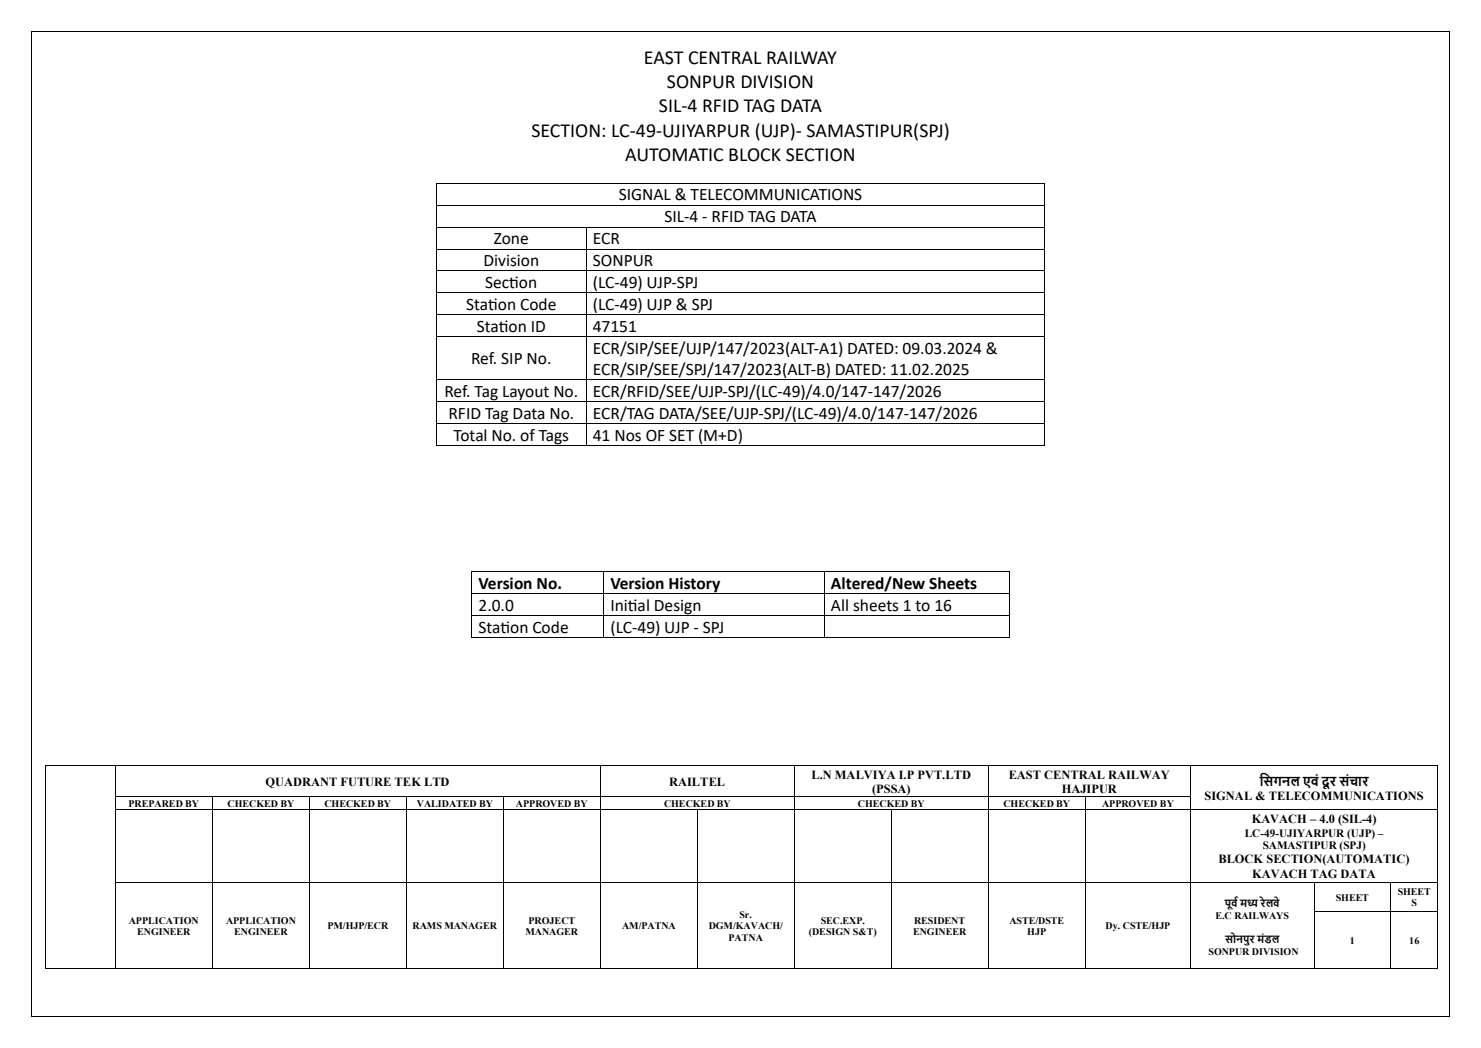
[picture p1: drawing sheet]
<svg xmlns="http://www.w3.org/2000/svg" width="420mm" height="297mm" viewBox="0 0 420 297" stroke-linecap="round" stroke-linejoin="round" font-family="sans-serif">
<defs><g id="words">
<g font-size="5.6">
<text x="182.6" y="18.1">EAST CENTRAL RAILWAY</text>
<text x="189.1" y="25">SONPUR DIVISION</text>
<text x="186.9" y="31.8">SIL-4 RFID TAG DATA</text>
<text x="150.7" y="38.7">SECTION: LC-49-UJIYARPUR (UJP)- SAMASTIPUR(SPJ)</text>
<text x="177.3" y="45.6">AUTOMATIC BLOCK SECTION</text>
</g>
<g font-size="5">
<text x="175.5" y="56.8">SIGNAL &amp; TELECOMMUNICATIONS</text>
<text x="188.4" y="63">SIL-4 - RFID TAG DATA</text>
<text x="140.1" y="69.2">Zone</text>
<text x="168.1" y="69.2">ECR</text>
<text x="137.1" y="75.4">Division</text>
<text x="168.1" y="75.4">SONPUR</text>
<text x="137.6" y="81.6">Sect</text>
<text x="144.4" y="81.6">ion</text>
<text x="168.1" y="81.6">(LC-49) UJP-SPJ</text>
<text x="132.2" y="87.8">Stat</text>
<text x="138.4" y="87.8">ion Code</text>
<text x="168.1" y="87.8">(LC-49) UJP &amp; SPJ</text>
<text x="135.2" y="94">Stat</text>
<text x="141.5" y="94">ion ID</text>
<text x="168.1" y="94">47151</text>
<text x="168.1" y="100.2">ECR/SIP/SEE/UJP/147/2023(ALT-A1) DATED: 09.03.2024 &amp;</text>
<text x="133.6" y="103.2">Ref. SIP No.</text>
<text x="168.1" y="106.2">ECR/SIP/SEE/SPJ/147/2023(ALT-B) DATED: 11.02.2025</text>
<text x="126" y="112.5">Ref. Tag Layout No.</text>
<text x="168.1" y="112.5">ECR/RFID/SEE/UJP-SPJ/(LC-49)/4.0/147-147/2026</text>
<text x="127.2" y="118.6">RFID Tag Data No.</text>
<text x="168.1" y="118.6">ECR/TAG DATA/SEE/UJP-SPJ/(LC-49)/4.0/147-147/2026</text>
<text x="128.6" y="124.9">Total No. of Tags</text>
<text x="168.1" y="124.9">41 Nos OF SET (M+D)</text>
<text x="135.7" y="166.9">Version No.</text>
<text x="173.1" y="166.9">Version History</text>
<text x="235.7" y="166.9">Altered/New Sheets</text>
<text x="135.7" y="173">2.0.0</text>
<text x="173.1" y="173">Init</text>
<text x="178.1" y="173">ial Design</text>
<text x="235.7" y="173">All sheets 1 to 16</text>
<text x="135.7" y="179.3">Stat</text>
<text x="141.9" y="179.3">ion Code</text>
<text x="173.1" y="179.3">(LC-49) UJP - SPJ</text>
</g>
<g font-size="3.5">
<text x="230.1" y="220.7">L.N MALVIYA I.P PVT.LTD</text>
<text x="286.1" y="220.7">EAST CENTRAL RAILWAY</text>
<text x="75.3" y="222.7">QUADRANT FUTURE TEK LTD</text>
<text x="189.8" y="222.7">RAILTEL</text>
<text x="247.3" y="224.7">(PSSA)</text>
<text x="301.1" y="224.7">HAJIPUR</text>
<text x="341.6" y="226.9">SIGNAL &amp; TELECOMMUNICATIONS</text>
<text x="357.2" y="222.7">स</text>
<text x="358.3" y="222.7">िगनल एवंदूर संचार</text>
<text x="355" y="233.4">KAVACH – 4.0 (SIL-4)</text>
<text x="345.6" y="244.7">BLOCK SECTION(AUTOMATIC)</text>
<text x="355.1" y="248.8">KAVACH TAG DATA</text>
</g>
<g font-size="3.2">
<text x="353" y="237.1">LC-49-UJIYARPUR (UJP) –</text>
<text x="358.1" y="240.7">SAMASTIPUR (SPJ)</text>
</g>
<g font-size="2.8">
<text x="36.4" y="228.7">PREPARED BY</text>
<text x="64.5" y="228.7">CHECKED BY</text>
<text x="92" y="228.7">CHECKED BY</text>
<text x="118.2" y="228.7">VALIDATED BY</text>
<text x="146.3" y="228.7">APPROVED BY</text>
<text x="188.3" y="228.7">CHECKED BY</text>
<text x="243.3" y="228.7">CHECKED BY</text>
<text x="284.5" y="228.7">CHECKED BY</text>
<text x="312.5" y="228.7">APPROVED BY</text>
<text x="347.3" y="257">पू</text>
<text x="349.2" y="257">र</text>
<text x="349.2" y="257">्वमध रेलवे</text>
<text x="353.7" y="257">्</text>
<text x="353.7" y="257">य</text>
<text x="378.8" y="255.2">SHEET</text>
<text x="396.4" y="253.6">SHEET</text>
<text x="400.3" y="256.8">S</text>
<text x="36.5" y="261.7">APPLICATION</text>
<text x="64.1" y="261.7">APPLICATION</text>
<text x="92.8" y="263.4">PM/HJP/ECR</text>
<text x="117" y="263.4">RAMS MANAGER</text>
<text x="149.9" y="261.7">PROJECT</text>
<text x="176.4" y="263.4">AM/PATNA</text>
<text x="201" y="263.4">DGM/KAVACH/</text>
<text x="209.7" y="260.1">Sr.</text>
<text x="232.7" y="261.7">SEC.EXP.</text>
<text x="259.2" y="261.7">RESIDENT</text>
<text x="286.2" y="261.7">ASTE/DSTE</text>
<text x="313.5" y="263.4">Dy. CSTE/HJP</text>
<text x="344.7" y="260.4">E.C RAILWAYS</text>
<text x="38.9" y="265">ENGINEER</text>
<text x="66.4" y="265">ENGINEER</text>
<text x="149" y="265">MANAGER</text>
<text x="206.6" y="266.6">PATNA</text>
<text x="229.4" y="265">(DESIGN S&amp;T)</text>
<text x="258.9" y="265">ENGINEER</text>
<text x="291.3" y="265">HJP</text>
<text x="347.4" y="267.2">सोनपु</text>
<text x="354.3" y="267.2">र मंडल</text>
<text x="382.8" y="267.4">1</text>
<text x="399.7" y="267.4">16</text>
<text x="342.7" y="270.6">SONPUR DIVISION</text>
</g>
</g></defs>
<g fill="#000">
<path d="M8.5 8.5h.1v.5h-.1z" fill-rule="evenodd"/>
<path d="M8.5 8.5h.5v.1h-.5z" fill-rule="evenodd"/>
<path d="M123.7 51.9l.2 .1z" fill-rule="evenodd"/>
<path d="M123.7 51.9l.2 .1z" fill-rule="evenodd"/>
<path d="M123.7 58.1l.2 .2z" fill-rule="evenodd"/>
<path d="M296.1 51.9l.2 .1z" fill-rule="evenodd"/>
<path d="M296.1 51.9l.2 .1z" fill-rule="evenodd"/>
<path d="M296.1 58.1l.2 .2z" fill-rule="evenodd"/>
<path d="M123.7 64.3l.2 .2z" fill-rule="evenodd"/>
<path d="M123.7 70.5l.2 .2z" fill-rule="evenodd"/>
<path d="M123.7 76.7l.2 .2z" fill-rule="evenodd"/>
<path d="M166.1 64.3l.2 .2z" fill-rule="evenodd"/>
<path d="M166.1 70.5l.2 .2z" fill-rule="evenodd"/>
<path d="M166.1 76.7l.2 .2z" fill-rule="evenodd"/>
<path d="M296.1 64.3l.2 .2z" fill-rule="evenodd"/>
<path d="M296.1 70.5l.2 .2z" fill-rule="evenodd"/>
<path d="M296.1 76.7l.2 .2z" fill-rule="evenodd"/>
<path d="M123.7 82.9l.2 .2z" fill-rule="evenodd"/>
<path d="M123.7 89.1l.2 .2z" fill-rule="evenodd"/>
<path d="M123.7 95.4l.2 .1z" fill-rule="evenodd"/>
<path d="M166.1 82.9l.2 .2z" fill-rule="evenodd"/>
<path d="M166.1 89.1l.2 .2z" fill-rule="evenodd"/>
<path d="M166.1 95.4l.2 .1z" fill-rule="evenodd"/>
<path d="M296.1 82.9l.2 .2z" fill-rule="evenodd"/>
<path d="M296.1 89.1l.2 .2z" fill-rule="evenodd"/>
<path d="M296.1 95.4l.2 .1z" fill-rule="evenodd"/>
<path d="M123.7 107.6l.2 .2z" fill-rule="evenodd"/>
<path d="M123.7 113.8l.2 .1z" fill-rule="evenodd"/>
<path d="M166.1 107.6l.2 .2z" fill-rule="evenodd"/>
<path d="M166.1 113.8l.2 .1z" fill-rule="evenodd"/>
<path d="M296.1 107.6l.2 .2z" fill-rule="evenodd"/>
<path d="M296.1 113.8l.2 .1z" fill-rule="evenodd"/>
<path d="M123.7 120l.2 .2z" fill-rule="evenodd"/>
<path d="M123.7 126.2l.2 .1z" fill-rule="evenodd"/>
<path d="M123.7 126.2l.2 .1z" fill-rule="evenodd"/>
<path d="M166.1 120l.2 .2z" fill-rule="evenodd"/>
<path d="M166.1 126.2l.2 .1z" fill-rule="evenodd"/>
<path d="M296.1 120l.2 .2z" fill-rule="evenodd"/>
<path d="M296.1 126.2l.2 .1z" fill-rule="evenodd"/>
<path d="M296.1 126.2l.2 .1z" fill-rule="evenodd"/>
<path d="M133.7 162l.2 .2z" fill-rule="evenodd"/>
<path d="M133.7 162l.2 .2z" fill-rule="evenodd"/>
<path d="M133.7 168.2l.2 .1z" fill-rule="evenodd"/>
<path d="M133.7 174.4l.2 .2z" fill-rule="evenodd"/>
<path d="M171.1 162l.2 .2z" fill-rule="evenodd"/>
<path d="M171.1 168.2l.2 .1z" fill-rule="evenodd"/>
<path d="M171.1 174.4l.2 .2z" fill-rule="evenodd"/>
<path d="M233.7 162l.1 .2z" fill-rule="evenodd"/>
<path d="M233.7 168.2l.1 .1z" fill-rule="evenodd"/>
<path d="M233.7 174.4l.1 .2z" fill-rule="evenodd"/>
<path d="M286.2 162l.1 .2z" fill-rule="evenodd"/>
<path d="M286.2 162l.1 .2z" fill-rule="evenodd"/>
<path d="M286.2 168.2l.1 .1z" fill-rule="evenodd"/>
<path d="M286.2 174.4l.1 .2z" fill-rule="evenodd"/>
<path d="M133.7 180.6l.2 .2z" fill-rule="evenodd"/>
<path d="M133.7 180.6l.2 .2z" fill-rule="evenodd"/>
<path d="M171.1 180.6l.2 .2z" fill-rule="evenodd"/>
<path d="M233.7 180.6l.1 .2z" fill-rule="evenodd"/>
<path d="M286.2 180.6l.1 .2z" fill-rule="evenodd"/>
<path d="M286.2 180.6l.1 .2z" fill-rule="evenodd"/>
<path d="M12.7 217l.2 .1z" fill-rule="evenodd"/>
<path d="M12.7 217l.2 .1z" fill-rule="evenodd"/>
<path d="M32.6 217l.2 .1z" fill-rule="evenodd"/>
<path d="M170.2 217l.1 .1z" fill-rule="evenodd"/>
<path d="M225.1 217l.2 .1z" fill-rule="evenodd"/>
<path d="M280.2 217l.2 .1z" fill-rule="evenodd"/>
<path d="M337.6 217l.1 .1z" fill-rule="evenodd"/>
<path d="M407.7 217l.2 .1z" fill-rule="evenodd"/>
<path d="M407.7 217l.2 .1z" fill-rule="evenodd"/>
<path d="M12.7 225.8l.2 .1z" fill-rule="evenodd"/>
<path d="M12.7 229.4l.2 .2z" fill-rule="evenodd"/>
<path d="M32.6 225.8l.2 .1z" fill-rule="evenodd"/>
<path d="M32.6 229.4l.2 .2z" fill-rule="evenodd"/>
<path d="M60.2 225.8l.1 .1z" fill-rule="evenodd"/>
<path d="M60.2 229.4l.1 .2z" fill-rule="evenodd"/>
<path d="M87.6 225.8l.2 .1z" fill-rule="evenodd"/>
<path d="M87.6 229.4l.2 .2z" fill-rule="evenodd"/>
<path d="M115.2 225.8l.1 .1z" fill-rule="evenodd"/>
<path d="M115.2 229.4l.1 .2z" fill-rule="evenodd"/>
<path d="M142.6 225.8l.2 .1z" fill-rule="evenodd"/>
<path d="M142.6 229.4l.2 .2z" fill-rule="evenodd"/>
<path d="M170.2 225.8l.1 .1z" fill-rule="evenodd"/>
<path d="M170.2 229.4l.1 .2z" fill-rule="evenodd"/>
<path d="M197.7 229.4l.1 .2z" fill-rule="evenodd"/>
<path d="M225.1 225.8l.2 .1z" fill-rule="evenodd"/>
<path d="M225.1 229.4l.2 .2z" fill-rule="evenodd"/>
<path d="M252.7 229.4l.1 .2z" fill-rule="evenodd"/>
<path d="M280.2 225.8l.2 .1z" fill-rule="evenodd"/>
<path d="M280.2 229.4l.2 .2z" fill-rule="evenodd"/>
<path d="M307.7 225.8l.2 .1z" fill-rule="evenodd"/>
<path d="M307.7 229.4l.2 .2z" fill-rule="evenodd"/>
<path d="M337.6 225.8l.1 .1z" fill-rule="evenodd"/>
<path d="M337.6 229.4l.1 .2z" fill-rule="evenodd"/>
<path d="M407.7 225.8l.2 .1z" fill-rule="evenodd"/>
<path d="M407.7 229.4l.2 .2z" fill-rule="evenodd"/>
<path d="M12.7 250.1l.2 .1z" fill-rule="evenodd"/>
<path d="M12.7 258.1l.2 .2z" fill-rule="evenodd"/>
<path d="M32.6 250.1l.2 .1z" fill-rule="evenodd"/>
<path d="M32.6 258.1l.2 .2z" fill-rule="evenodd"/>
<path d="M60.2 250.1l.1 .1z" fill-rule="evenodd"/>
<path d="M60.2 258.1l.1 .2z" fill-rule="evenodd"/>
<path d="M87.6 250.1l.2 .1z" fill-rule="evenodd"/>
<path d="M87.6 258.1l.2 .2z" fill-rule="evenodd"/>
<path d="M115.2 250.1l.1 .1z" fill-rule="evenodd"/>
<path d="M115.2 258.1l.1 .2z" fill-rule="evenodd"/>
<path d="M142.6 250.1l.2 .1z" fill-rule="evenodd"/>
<path d="M142.6 258.1l.2 .2z" fill-rule="evenodd"/>
<path d="M170.2 250.1l.1 .1z" fill-rule="evenodd"/>
<path d="M170.2 258.1l.1 .2z" fill-rule="evenodd"/>
<path d="M197.7 250.1l.1 .1z" fill-rule="evenodd"/>
<path d="M197.7 258.1l.1 .2z" fill-rule="evenodd"/>
<path d="M225.1 250.1l.2 .1z" fill-rule="evenodd"/>
<path d="M225.1 258.1l.2 .2z" fill-rule="evenodd"/>
<path d="M252.7 250.1l.1 .1z" fill-rule="evenodd"/>
<path d="M252.7 258.1l.1 .2z" fill-rule="evenodd"/>
<path d="M280.2 250.1l.2 .1z" fill-rule="evenodd"/>
<path d="M280.2 258.1l.2 .2z" fill-rule="evenodd"/>
<path d="M307.7 250.1l.2 .1z" fill-rule="evenodd"/>
<path d="M307.7 258.1l.2 .2z" fill-rule="evenodd"/>
<path d="M337.6 250.1l.1 .1z" fill-rule="evenodd"/>
<path d="M337.6 258.1l.1 .2z" fill-rule="evenodd"/>
<path d="M372.6 250.1l.1 .1z" fill-rule="evenodd"/>
<path d="M372.6 258.1l.1 .2z" fill-rule="evenodd"/>
<path d="M394.2 250.1l.2 .1z" fill-rule="evenodd"/>
<path d="M394.2 258.1l.2 .2z" fill-rule="evenodd"/>
<path d="M407.7 250.1l.2 .1z" fill-rule="evenodd"/>
<path d="M407.7 258.1l.2 .2z" fill-rule="evenodd"/>
<path d="M12.7 274.5l.2 .2z" fill-rule="evenodd"/>
<path d="M12.7 274.5l.2 .2z" fill-rule="evenodd"/>
<path d="M32.6 274.5l.2 .2z" fill-rule="evenodd"/>
<path d="M60.2 274.5l.1 .2z" fill-rule="evenodd"/>
<path d="M87.6 274.5l.2 .2z" fill-rule="evenodd"/>
<path d="M115.2 274.5l.1 .2z" fill-rule="evenodd"/>
<path d="M142.6 274.5l.2 .2z" fill-rule="evenodd"/>
<path d="M170.2 274.5l.1 .2z" fill-rule="evenodd"/>
<path d="M197.7 274.5l.1 .2z" fill-rule="evenodd"/>
<path d="M225.1 274.5l.2 .2z" fill-rule="evenodd"/>
<path d="M252.7 274.5l.1 .2z" fill-rule="evenodd"/>
<path d="M280.2 274.5l.2 .2z" fill-rule="evenodd"/>
<path d="M307.7 274.5l.2 .2z" fill-rule="evenodd"/>
<path d="M337.6 274.5l.1 .2z" fill-rule="evenodd"/>
<path d="M372.6 274.5l.1 .2z" fill-rule="evenodd"/>
<path d="M394.2 274.5l.2 .2z" fill-rule="evenodd"/>
<path d="M407.7 274.5l.2 .2z" fill-rule="evenodd"/>
<path d="M407.7 274.5l.2 .2z" fill-rule="evenodd"/>
</g>
<g fill="none" stroke="#000" stroke-width=".28">
<path d="M123.8 52v6.1M123.8 58.3v6M123.9 52h172.2M123.9 58.2h172.2M296.2 52v6.1M296.2 58.3v6M123.8 64.5v6M123.8 70.7v6M123.8 76.9v6M123.9 64.4h42.2M123.9 70.6h42.2M123.9 76.8h42.2"/>
<path d="M166.2 64.5v6M166.2 70.7v6M166.2 76.9v6M166.3 64.4h129.8M166.3 70.6h129.8M166.3 76.8h129.8M296.2 64.5v6M296.2 70.7v6M296.2 76.9v6M123.8 83.1v6M123.8 89.3v6.1M123.8 95.5v12.1"/>
<path d="M123.9 83h42.2M123.9 89.2h42.2M123.9 95.4h42.2M166.2 83.1v6M166.2 89.3v6.1M166.2 95.5v12.1M166.3 83h129.8M166.3 89.2h129.8M166.3 95.4h129.8M296.2 83.1v6M296.2 89.3v6.1M296.2 95.5v12.1"/>
<path d="M123.8 107.8v6M123.8 113.9v6.1M123.9 107.7h42.2M123.9 113.9h42.2M166.2 107.8v6M166.2 113.9v6.1M166.3 107.7h129.8M166.3 113.9h129.8M296.2 107.8v6M296.2 113.9v6.1M123.8 120.2v6M123.9 120.1h42.2"/>
<path d="M123.9 126.3h42.2M166.2 120.2v6M166.3 120.1h129.8M166.3 126.3h129.8M296.2 120.2v6M133.8 162.2v6M133.8 168.3v6.1M133.8 174.6v6M133.9 162.1h37.2M133.9 168.3h37.2M133.9 174.5h37.2M171.2 162.2v6"/>
<path d="M171.2 168.3v6.1M171.2 174.6v6M171.3 162.1h62.4M171.3 168.3h62.4M171.3 174.5h62.4M233.7 162.2v6M233.7 168.3v6.1M233.7 174.6v6M233.8 162.1h52.4M233.8 168.3h52.4M233.8 174.5h52.4M286.2 162.2v6"/>
<path d="M286.2 168.3v6.1M286.2 174.6v6M133.9 180.7h37.2M171.3 180.7h62.4M233.8 180.7h52.4M12.8 217.1v8.7M12.9 217h19.7M32.7 217.1v8.7M32.8 217h137.4M170.2 217.1v8.7M170.3 217h54.8M225.2 217.1v8.7"/>
<path d="M225.3 217h54.9M280.3 217.1v8.7M280.4 217h57.2M337.6 217.1v8.7M337.7 217h70M407.8 217.1v8.7M12.8 225.9v3.5M12.8 229.6v20.5M32.7 225.9v3.5M32.7 229.6v20.5M32.8 225.8h27.4M32.8 229.5h27.4"/>
<path d="M60.2 225.9v3.5M60.2 229.6v20.5M60.3 225.8h27.3M60.3 229.5h27.3M87.7 225.9v3.5M87.7 229.6v20.5M87.8 225.8h27.4M87.8 229.5h27.4M115.2 225.9v3.5M115.2 229.6v20.5M115.3 225.8h27.3M115.3 229.5h27.3"/>
<path d="M142.7 225.9v3.5M142.7 229.6v20.5M142.8 225.8h27.4M142.8 229.5h27.4M170.2 225.9v3.5M170.2 229.6v20.5M170.3 225.8h54.8M170.3 229.5h27.4M197.8 229.6v20.5M197.8 229.5h27.3M225.2 225.9v3.5M225.2 229.6v20.5"/>
<path d="M225.3 225.8h54.9M225.3 229.5h27.4M252.8 229.6v20.5M252.8 229.5h27.4M280.3 225.9v3.5M280.3 229.6v20.5M280.4 225.8h27.3M280.4 229.5h27.3M307.8 225.9v3.5M307.8 229.6v20.5M307.9 225.8h29.7M307.9 229.5h29.7"/>
<path d="M337.6 225.9v3.5M337.6 229.6v20.5M337.7 229.5h70M407.8 225.9v3.5M407.8 229.6v20.5M12.8 250.2v7.9M12.8 258.3v16.2M32.7 250.2v7.9M32.7 258.3v16.2M32.8 250.1h27.4M60.2 250.2v7.9M60.2 258.3v16.2"/>
<path d="M60.3 250.1h27.3M87.7 250.2v7.9M87.7 258.3v16.2M87.8 250.1h27.4M115.2 250.2v7.9M115.2 258.3v16.2M115.3 250.1h27.3M142.7 250.2v7.9M142.7 258.3v16.2M142.8 250.1h27.4M170.2 250.2v7.9M170.2 258.3v16.2"/>
<path d="M170.3 250.1h27.4M197.8 250.2v7.9M197.8 258.3v16.2M197.8 250.1h27.3M225.2 250.2v7.9M225.2 258.3v16.2M225.3 250.1h27.4M252.8 250.2v7.9M252.8 258.3v16.2M252.8 250.1h27.4M280.3 250.2v7.9M280.3 258.3v16.2"/>
<path d="M280.4 250.1h27.3M307.8 250.2v7.9M307.8 258.3v16.2M307.9 250.1h29.7M337.6 250.2v7.9M337.6 258.3v16.2M337.7 250.1h34.9M372.7 250.2v7.9M372.7 258.3v16.2M372.7 250.1h21.5M372.7 258.2h21.5M394.3 250.2v7.9"/>
<path d="M394.3 258.3v16.2M394.4 250.1h13.3M394.4 258.2h13.3M407.8 250.2v7.9M407.8 258.3v16.2M12.9 274.6h19.7M32.8 274.6h27.4M60.3 274.6h27.3M87.8 274.6h27.4M115.3 274.6h27.3M142.8 274.6h27.4M170.3 274.6h27.4"/>
<path d="M197.8 274.6h27.3M225.3 274.6h27.4M252.8 274.6h27.4M280.4 274.6h27.3M307.9 274.6h29.7M337.7 274.6h34.9M372.7 274.6h21.5M394.4 274.6h13.3"/>
</g>
<g fill="#fff">
<path d="M8.6 8.6h.2v.4h-.2z" fill-rule="evenodd"/>
<path d="M8.6 8.6h.4v.2h-.4z" fill-rule="evenodd"/>
</g>
<g fill="#000">
<path d="M8.8 8.8l.2 .2z" fill-rule="evenodd"/>
<path d="M8.8 8.8l.2 .2z" fill-rule="evenodd"/>
</g>
<path d="M9 8.6h402.1" fill="none" stroke="#000" stroke-width=".28"/>
<path d="M9 8.6h402.1v.2h-402.1z" fill-rule="evenodd" fill="#fff"/>
<path d="M9 8.9h402.1" fill="none" stroke="#000" stroke-width=".28"/>
<g fill="#000">
<path d="M411.1 8.5h.5v.1h-.5z" fill-rule="evenodd"/>
<path d="M411.4 8.5h.2v.5h-.2z" fill-rule="evenodd"/>
</g>
<g fill="#fff">
<path d="M411.2 8.6h.2v.4h-.2z" fill-rule="evenodd"/>
<path d="M411.1 8.6h.3v.2h-.3z" fill-rule="evenodd"/>
</g>
<g fill="#000">
<path d="M411.1 8.8l.1 .2z" fill-rule="evenodd"/>
<path d="M411.1 8.8l.1 .2z" fill-rule="evenodd"/>
</g>
<path d="M8.6 9v279.1" fill="none" stroke="#000" stroke-width=".28"/>
<path d="M8.6 9h.2v279.1h-.2z" fill-rule="evenodd" fill="#fff"/>
<path d="M8.9 9v279.1M411.5 9v279.1" fill="none" stroke="#000" stroke-width=".28"/>
<path d="M411.2 9h.2v279.1h-.2z" fill-rule="evenodd" fill="#fff"/>
<path d="M411.1 9v279.1" fill="none" stroke="#000" stroke-width=".28"/>
<g fill="#000">
<path d="M8.5 288.1h.1v.5h-.1z" fill-rule="evenodd"/>
<path d="M8.5 288.4h.5v.2h-.5z" fill-rule="evenodd"/>
</g>
<g fill="#fff">
<path d="M8.6 288.1h.2v.3h-.2z" fill-rule="evenodd"/>
<path d="M8.6 288.2h.4v.2h-.4z" fill-rule="evenodd"/>
</g>
<g fill="#000">
<path d="M8.8 288.1l.2 .1z" fill-rule="evenodd"/>
<path d="M8.8 288.1l.2 .1z" fill-rule="evenodd"/>
</g>
<path d="M9 288.5h402.1" fill="none" stroke="#000" stroke-width=".28"/>
<path d="M9 288.2h402.1v.2h-402.1z" fill-rule="evenodd" fill="#fff"/>
<path d="M9 288.2h402.1" fill="none" stroke="#000" stroke-width=".28"/>
<g fill="#000">
<path d="M411.1 288.4h.5v.2h-.5z" fill-rule="evenodd"/>
<path d="M411.4 288.1h.2v.5h-.2z" fill-rule="evenodd"/>
</g>
<g fill="#fff">
<path d="M411.2 288.1h.2v.3h-.2z" fill-rule="evenodd"/>
<path d="M411.1 288.2h.3v.2h-.3z" fill-rule="evenodd"/>
</g>
<g fill="#000">
<path d="M411.1 288.1l.1 .1z" fill-rule="evenodd"/>
<path d="M411.1 288.1l.1 .1z" fill-rule="evenodd"/>
</g>
<use href="#words"/>
</svg>
